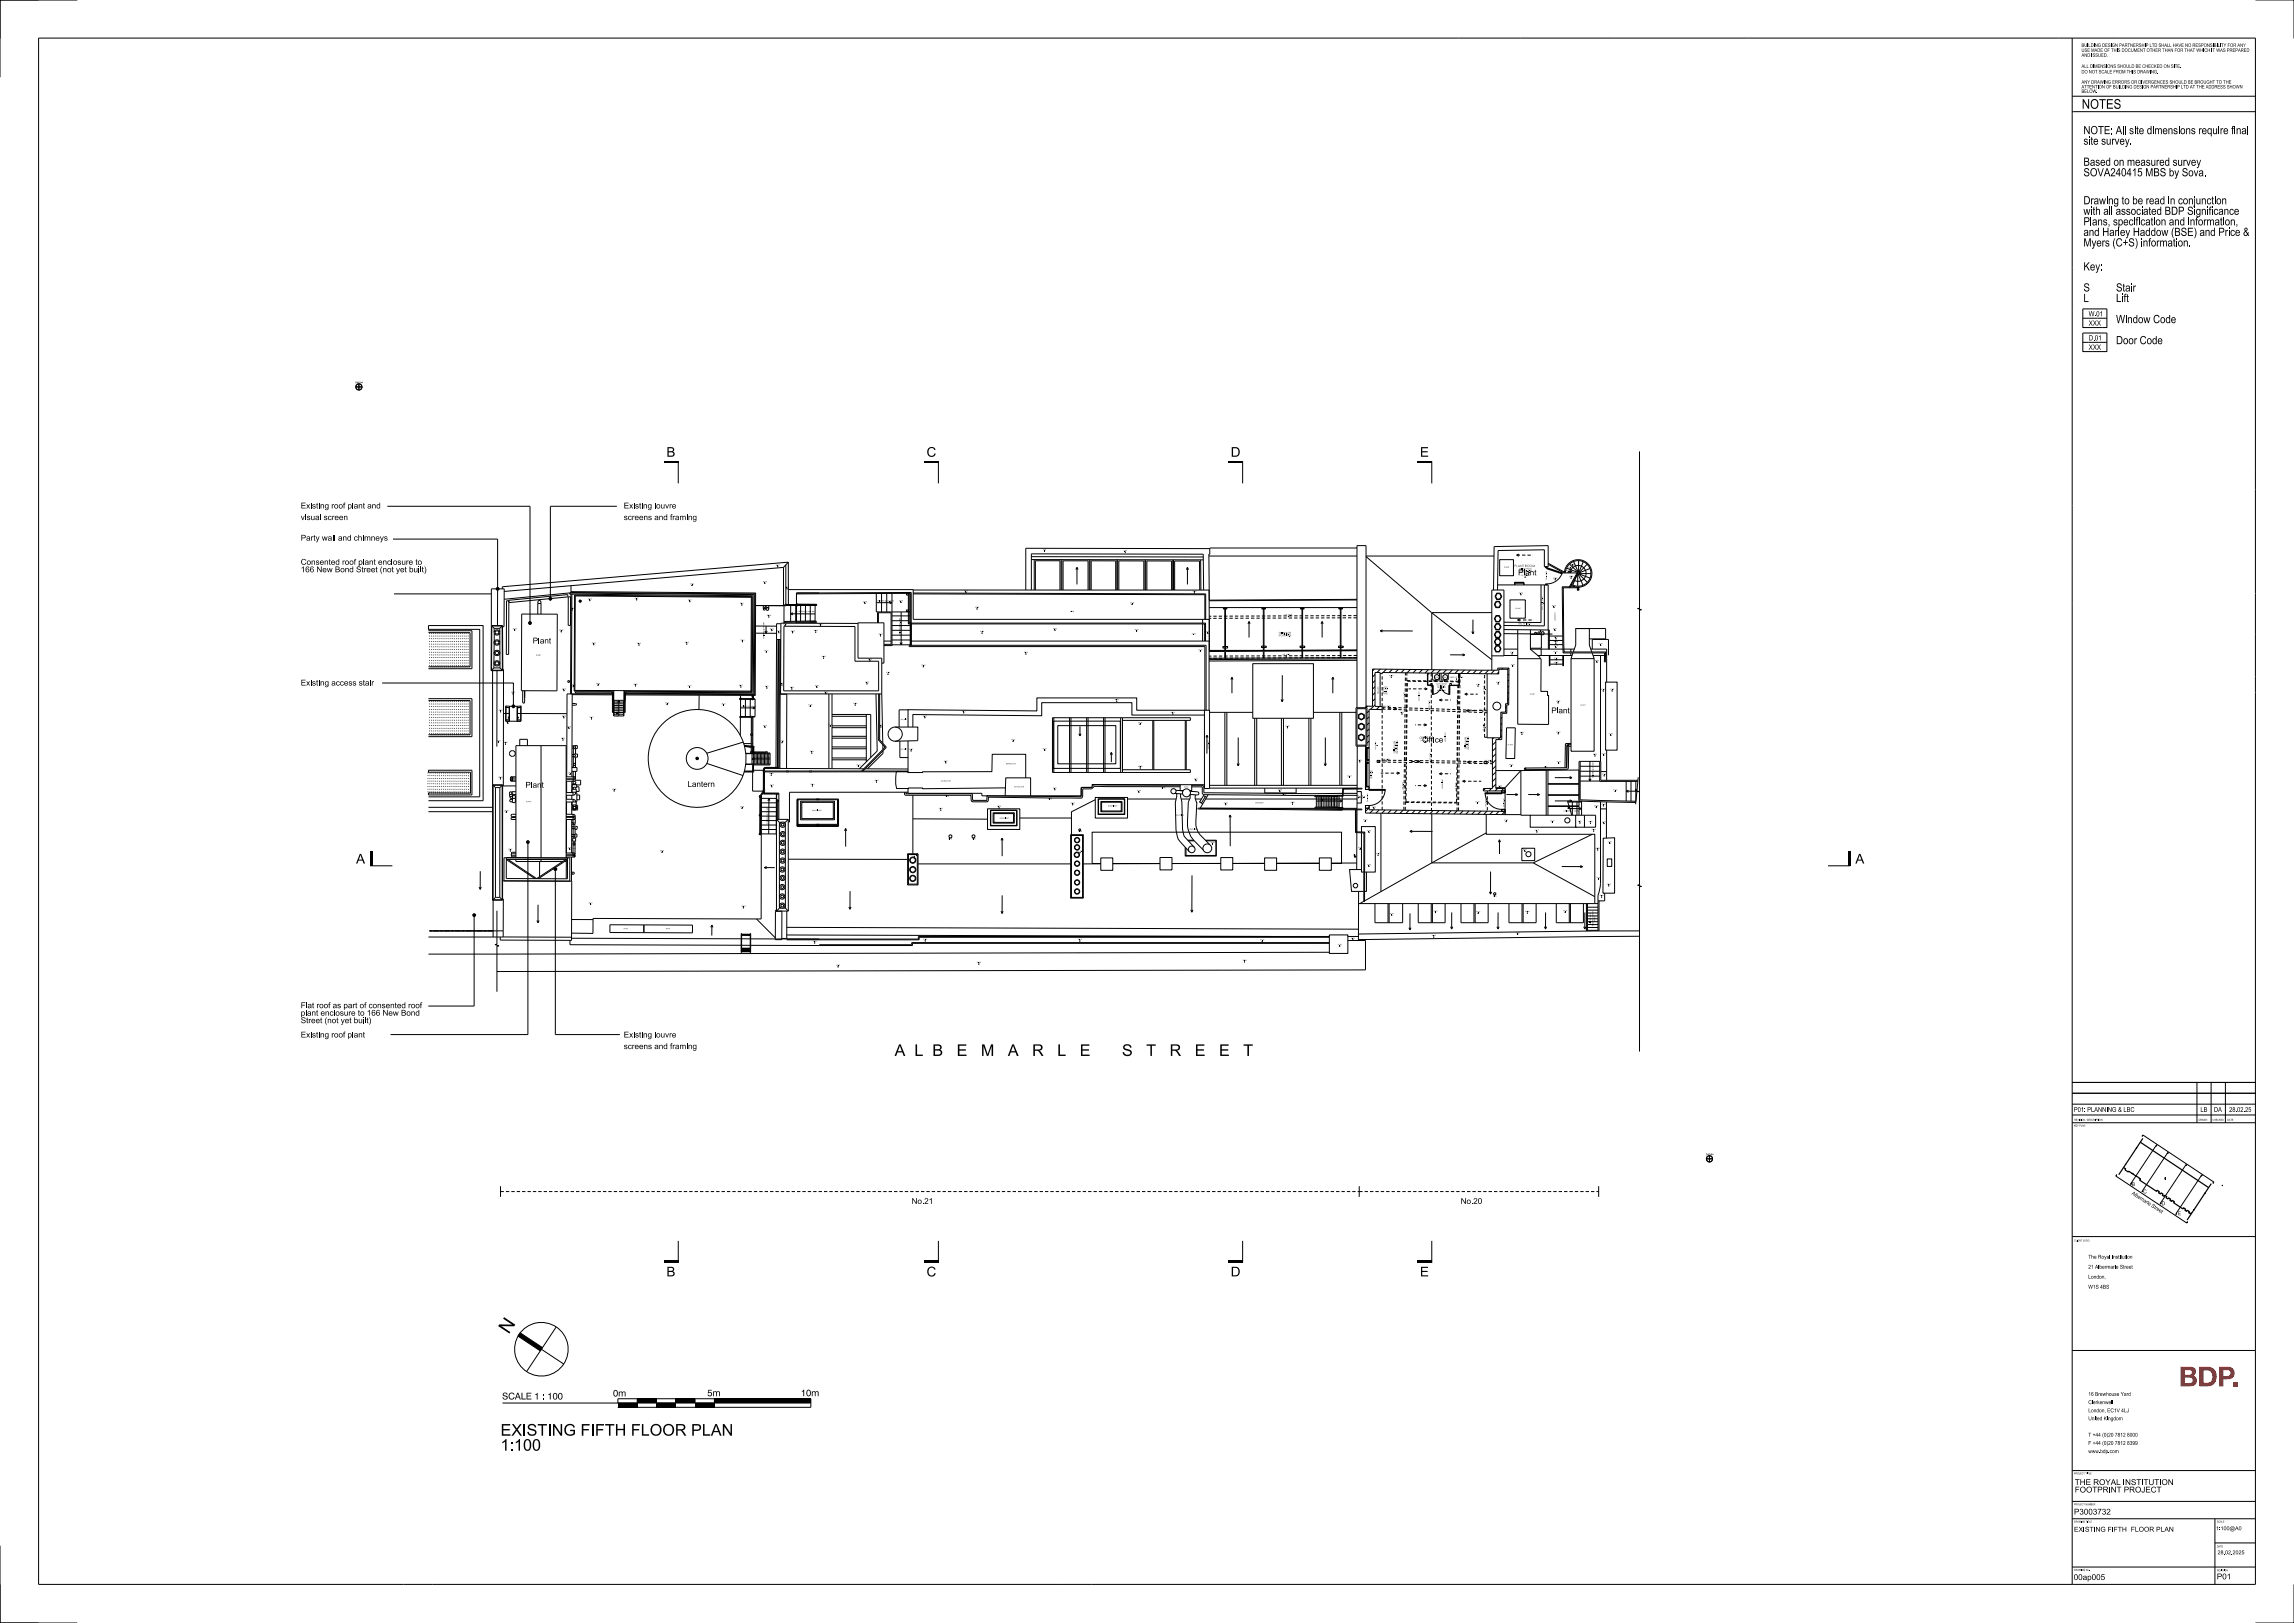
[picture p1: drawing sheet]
<svg xmlns="http://www.w3.org/2000/svg" width="1189mm" height="841mm" viewBox="0 0 1189 841" stroke-linecap="round" stroke-linejoin="round" font-family="sans-serif">
<defs><g id="words">
<text font-size="7" x="264" y="692" transform="rotate(-56 264 692)">N</text>
<g font-size="6">
<text x="464" y="547">A</text>
<text x="475" y="547">L</text>
<text x="485" y="547">B</text>
<text x="497" y="547">E</text>
<text x="510" y="547">M</text>
<text x="550" y="547">L</text>
<text x="595" y="547">T</text>
<text x="608" y="547">R</text>
<text x="620" y="547">E</text>
<text x="633" y="547">E</text>
<text x="645" y="547">T</text>
<text x="259" y="744">EXISTING FIFTH FLOOR PLAN</text>
<text x="259" y="752">1:100</text>
</g>
<g font-size="5">
<text x="1079" y="56">NOTES</text>
<text x="345" y="237">B</text>
<text x="480" y="237">C</text>
<text x="638" y="237">D</text>
<text x="736" y="237">E</text>
<text x="185" y="447">A</text>
<text x="962" y="447">A</text>
<text x="345" y="661">B</text>
<text x="480" y="661">C</text>
<text x="638" y="661">D</text>
<text x="736" y="661">E</text>
</g>
<g font-size="4.2">
<text x="1080" y="70">NOTE: All site dimensions require final</text>
<text x="1080" y="75">site survey.</text>
<text x="1080" y="86">Based on measured survey</text>
<text x="1080" y="91">SOVA240415 MBS by Sova.</text>
<text x="1080" y="106">Drawing to be read in conjunction</text>
<text x="1080" y="111">with all associated BDP Significance</text>
<text x="1080" y="117">Plans, specification and information,</text>
<text x="1080" y="122">and Harley Haddow (BSE) and Price &amp;</text>
<text x="1080" y="128">Myers (C+S) information.</text>
<text x="1080" y="140">Key:</text>
<text x="1080" y="151">S</text>
<text x="1097" y="151">Stair</text>
<text x="1080" y="157">L</text>
<text x="1097" y="157">Lift</text>
<text x="1097" y="167">Window Code</text>
<text x="1097" y="178">Door Code</text>
</g>
<g font-size="3.5">
<text x="260" y="725">SCALE 1 : 100</text>
<text x="318" y="724">0m</text>
<text x="367" y="723">5m</text>
<text x="415" y="723">10m</text>
</g>
<g font-size="3">
<text x="156" y="263">Existing roof plant and</text>
<text x="323" y="263">Existing louvre</text>
<text x="156" y="269">visual screen</text>
<text x="323" y="269">screens and framing</text>
<text x="156" y="280">Party wall and chimneys</text>
<text x="156" y="293">Consented roof plant enclosure to</text>
<text x="156" y="297">166 New Bond Street (not yet built)</text>
<text x="787" y="298">Plant</text>
<text x="276" y="333">Plant</text>
<text x="156" y="355">Existing access stair</text>
<text x="804" y="370">Plant</text>
<text x="737" y="385">Office</text>
<text x="356" y="408">Lantern</text>
<text x="272" y="408">Plant</text>
<text x="156" y="526">plant enclosure to 166 New Bond</text>
<text x="156" y="522">Flat roof as part of consented roof</text>
<text x="156" y="530">Street (not yet built)</text>
<text x="156" y="538">Existing roof plant</text>
<text x="323" y="538">Existing louvre</text>
<text x="323" y="544">screens and framing</text>
<text x="472" y="624">No.21</text>
<text x="757" y="624">No.20</text>
<text x="1075" y="770">THE ROYAL INSTITUTION</text>
<text x="1075" y="773">FOOTPRINT PROJECT</text>
<text x="1075" y="785">P3003732</text>
<text x="1075" y="819">00ap005</text>
<text x="1149" y="818">P01</text>
</g>
<g font-size="2.7">
<text x="1083" y="164">W.01</text>
<text x="1083" y="169">XXX</text>
<text x="1083" y="176">D.01</text>
<text x="1083" y="181">XXX</text>
</g>
<g font-size="2.5">
<text x="1075" y="576">P01: PLANNING &amp; LBC</text>
<text x="1140" y="576">LB</text>
<text x="1147" y="576">DA</text>
<text x="1155" y="576">28.02.25</text>
<text x="1075" y="794">EXISTING FIFTH</text>
<text x="1104" y="794">FLOOR PLAN</text>
</g>
<g font-size="2">
<text x="1105" y="615">B</text>
<text x="1105" y="619" transform="rotate(33 1105 619)">Alb e m a rle S tre e t</text>
<text x="1111" y="618">C</text>
<text x="1120" y="625">D</text>
<text x="1129" y="630">E</text>
<text x="1082" y="652">The Royal Institution</text>
<text x="1082" y="657">21 Albermarle Street</text>
<text x="1082" y="663">London,</text>
<text x="1082" y="668">W1S 4BS</text>
<text x="1082" y="723">16 Brewhouse Yard</text>
<text x="1082" y="728">Clerkenwell</text>
<text x="1082" y="732">London, EC1V 4LJ</text>
<text x="1082" y="736">United Kingdom</text>
<text x="1082" y="744">T +44 (0)20 7812 8000</text>
<text x="1082" y="749">F +44 (0)20 7812 8399</text>
<text x="1082" y="753">www.bdp.com</text>
<text x="1149" y="793">1:100@A0</text>
<text x="1149" y="805">28.02.2025</text>
</g>
<g font-size="1.8">
<text x="1079" y="27">USE MADE OF THIS DOCUMENT OTHER THAN FOR THAT WHICH IT WAS PREPARED</text>
<text x="1079" y="24">BUILDING DESIGN PARTNERSHIP LTD SHALL HAVE NO RESPONSIBILITY FOR ANY</text>
<text x="1079" y="29">AND ISSUED.</text>
<text x="1079" y="35">ALL DIMENSIONS SHOULD BE CHECKED ON SITE.</text>
<text x="1079" y="38">DO NOT SCALE FROM THIS DRAWING.</text>
<text x="1079" y="43">ANY DRAWING ERRORS OR DIVERGENCES SHOULD BE BROUGHT TO THE</text>
<text x="1079" y="46">ATTENTION OF BUILDING DESIGN PARTNERSHIP LTD AT THE ADDRESS SHOWN</text>
<text x="1079" y="48">BELOW.</text>
</g>
<g font-size="1.2">
<text x="785" y="294">PLANT ROOM</text>
<text x="736" y="383">OFFICE</text>
</g>
<g font-size="1">
<text x="1075" y="581">REVISION / DESCRIPTION</text>
<text x="1140" y="581">DRAWN</text>
<text x="1147" y="581">CHECKED</text>
<text x="1154" y="581">DATE</text>
<text x="1075" y="584">KEY PLAN</text>
<text x="1075" y="643">CLIENT LOGO</text>
<text x="1075" y="764">PROJECT TITLE</text>
<text x="1075" y="780">PROJECT NUMBER</text>
<text x="1075" y="789">DRAWING TITLE</text>
<text x="1149" y="789">SCALE</text>
<text x="1149" y="802">DATE</text>
<text x="1075" y="814">DRAWING No.</text>
<text x="1149" y="814">REVISION</text>
</g>
<g font-size=".8">
<text x="184" y="199">DATUM</text>
<text x="884" y="599">DATUM</text>
</g>
<g font-size=".6">
<text x="541" y="285">0.00</text>
<text x="582" y="286">0.00</text>
<text x="402" y="293">36.47</text>
<text x="814" y="293">39.98</text>
<text x="780" y="294">PLANT</text>
<text x="787" y="297">CHL MAX =43.74</text>
<text x="787" y="296">CHL MIN = 43.69</text>
<text x="787" y="295">CEILING HATCH</text>
<text x="788" y="298">FFL 40.48M</text>
<text x="805" y="300">40.59</text>
<text x="812" y="296">40.38</text>
<text x="813" y="294">40.17</text>
<text x="813" y="299">40.60</text>
<text x="358" y="303">38.34</text>
<text x="395" y="302">38.38</text>
<text x="407" y="304">36.46</text>
<text x="802" y="300" transform="rotate(-90 802 300)">DH = 42.4</text>
<text x="329" y="310">38.41</text>
<text x="454" y="312">4 RISERS @ 182.5 MM</text>
<text x="466" y="312">36.09</text>
<text x="500" y="306">30.53</text>
<text x="618" y="307">30.53</text>
<text x="787" y="308">41.59</text>
<text x="800" y="310" transform="rotate(-90 800 310)">2</text>
<text x="296" y="315">38.55</text>
<text x="383" y="313">38.41</text>
<text x="413" y="317">6 RISERS @ 166.7 MM</text>
<text x="447" y="312">35.36</text>
<text x="505" y="315">30.36</text>
<text x="555" y="317">30.38</text>
<text x="586" y="313">30.38</text>
<text x="786" y="316">PLANT</text>
<text x="800" y="316" transform="rotate(-90 800 316)">W ALLHT = 42.5</text>
<text x="804" y="314">40.59</text>
<text x="397" y="319">36.36</text>
<text x="406" y="324">40.06</text>
<text x="424" y="324">40.06</text>
<text x="467" y="322" transform="rotate(-90 467 322)">5MM</text>
<text x="666" y="319">U/S</text>
<text x="668" y="319">29.68</text>
<text x="787" y="324">WALL HT = 42.21</text>
<text x="806" y="322" transform="rotate(-90 806 322)">GANGW AY</text>
<text x="266" y="326">38.52</text>
<text x="290" y="327">38.49</text>
<text x="396" y="329" transform="rotate(-90 396 329)">SERS @</text>
<text x="396" y="326" transform="rotate(-90 396 326)">180MM</text>
<text x="399" y="326">36.52</text>
<text x="403" y="327">37.58</text>
<text x="410" y="327">39.98</text>
<text x="422" y="327">39.98</text>
<text x="455" y="329">38.10</text>
<text x="508" y="327">34.32</text>
<text x="546" y="326">34.32</text>
<text x="588" y="327">34.32</text>
<text x="618" y="329">34.33</text>
<text x="625" y="328">34.43</text>
<text x="663" y="330">CHL MAX =30.35</text>
<text x="663" y="328">CEILING SLOPE</text>
<text x="663" y="329">CHL MIN =30.20</text>
<text x="798" y="327">PIPES</text>
<text x="805" y="326">40.57</text>
<text x="307" y="333">38.43</text>
<text x="330" y="334">38.43</text>
<text x="355" y="333">38.43</text>
<text x="384" y="332">38.44</text>
<text x="396" y="331" transform="rotate(-90 396 331)">10RI</text>
<text x="805" y="333">40.96</text>
<text x="805" y="335">41.16</text>
<text x="805" y="330">40.77</text>
<text x="829" y="334">41.41</text>
<text x="396" y="337">36.72</text>
<text x="426" y="340">39.96</text>
<text x="450" y="342">40.05</text>
<text x="531" y="338">37.35</text>
<text x="621" y="337">37.35</text>
<text x="665" y="339">U/S</text>
<text x="667" y="339">29.97</text>
<text x="783" y="338">41.11</text>
<text x="805" y="338">41.39</text>
<text x="806" y="341">41.17</text>
<text x="478" y="345">37.34</text>
<text x="783" y="345">40.81</text>
<text x="806" y="344">40.97</text>
<text x="827" y="343">40.83</text>
<text x="448" y="354">39.95</text>
<text x="459" y="349">37.35</text>
<text x="720" y="350">41.23</text>
<text x="743" y="353">BOILER</text>
<text x="744" y="351">GAS</text>
<text x="747" y="353">BOILER</text>
<text x="748" y="351">GAS</text>
<text x="751" y="351">CUP'D HT = 44.83</text>
<text x="775" y="354">44.61</text>
<text x="265" y="359">38.53</text>
<text x="291" y="357">38.48</text>
<text x="296" y="355">38.55</text>
<text x="309" y="354">38.46</text>
<text x="328" y="355">38.46</text>
<text x="356" y="356">38.47</text>
<text x="383" y="355">38.47</text>
<text x="396" y="356">36.71</text>
<text x="404" y="354">40.07</text>
<text x="409" y="356">39.95</text>
<text x="422" y="356">39.95</text>
<text x="427" y="359">39.94</text>
<text x="715" y="360" transform="rotate(-90 715 360)">SHELVES</text>
<text x="717" y="359" transform="rotate(-90 717 359)">RECESS</text>
<text x="718" y="360" transform="rotate(-90 718 360)">SH = 41.0</text>
<text x="718" y="357" transform="rotate(-90 718 357)">4</text>
<text x="719" y="360" transform="rotate(-90 719 360)">HH = 43.7</text>
<text x="719" y="357" transform="rotate(-90 719 357)">4</text>
<text x="728" y="360" transform="rotate(-90 728 360)">7</text>
<text x="744" y="355">CUP'D ABOVE</text>
<text x="745" y="358">DH = 43.46</text>
<text x="745" y="356">SH = 43.56</text>
<text x="745" y="356">HH = 44.62</text>
<text x="765" y="355">41.26</text>
<text x="769" y="357" transform="rotate(-90 769 357)">44.6</text>
<text x="769" y="356" transform="rotate(-90 769 356)">0</text>
<text x="793" y="360">PLANT</text>
<text x="830" y="357">41.39</text>
<text x="835" y="357">41.68</text>
<text x="320" y="364" transform="rotate(-90 320 364)">M</text>
<text x="320" y="364" transform="rotate(-90 320 364)">M</text>
<text x="345" y="365">36.12</text>
<text x="374" y="365">36.12</text>
<text x="419" y="366">37.26</text>
<text x="442" y="365">34.24</text>
<text x="578" y="363">40.15</text>
<text x="728" y="361" transform="rotate(-90 728 361)">44.7</text>
<text x="736" y="363" transform="rotate(-90 736 363)">ROOFLI</text>
<text x="736" y="360" transform="rotate(-90 736 360)">GHT</text>
<text x="741" y="365" transform="rotate(-90 741 365)">45.1</text>
<text x="741" y="364" transform="rotate(-90 741 364)">4</text>
<text x="756" y="365" transform="rotate(-90 756 365)">S</text>
<text x="756" y="364" transform="rotate(-90 756 364)">44.9</text>
<text x="756" y="363" transform="rotate(-90 756 363)">7</text>
<text x="807" y="364">40.79</text>
<text x="258" y="368">39.43</text>
<text x="291" y="371">38.92</text>
<text x="306" y="372">36.11</text>
<text x="320" y="372" transform="rotate(-90 320 372)">10R</text>
<text x="320" y="370" transform="rotate(-90 320 370)">S</text>
<text x="320" y="369" transform="rotate(-90 320 369)">ERS</text>
<text x="320" y="366" transform="rotate(-90 320 366)">234</text>
<text x="384" y="366">4 RISERS @ 145 MM</text>
<text x="478" y="371">40.03</text>
<text x="498" y="369">40.17</text>
<text x="607" y="369">40.14</text>
<text x="717" y="366">U/S</text>
<text x="719" y="366">43.87</text>
<text x="726" y="369">41.23</text>
<text x="741" y="367" transform="rotate(-90 741 367)">U/</text>
<text x="741" y="366" transform="rotate(-90 741 366)">S</text>
<text x="756" y="366" transform="rotate(-90 756 366)">U/</text>
<text x="767" y="368">U/S</text>
<text x="769" y="368">43.87</text>
<text x="262" y="374">38.97</text>
<text x="294" y="377">39.05</text>
<text x="395" y="376">36.70</text>
<text x="429" y="376">37.15</text>
<text x="456" y="376">37.67</text>
<text x="467" y="373">AC UNIT</text>
<text x="590" y="375">40.04</text>
<text x="666" y="377">40.45</text>
<text x="769" y="377" transform="rotate(-90 769 377)">44.6</text>
<text x="769" y="376" transform="rotate(-90 769 376)">0</text>
<text x="291" y="383">38.92</text>
<text x="524" y="384">40.03</text>
<text x="749" y="381" transform="rotate(-90 749 381)">GHT</text>
<text x="761" y="383" transform="rotate(-90 761 383)">1</text>
<text x="761" y="383" transform="rotate(-90 761 383)">4</text>
<text x="788" y="380">40.82</text>
<text x="807" y="380">40.80</text>
<text x="834" y="381">41.69</text>
<text x="257" y="384">39.43</text>
<text x="261" y="385">38.98</text>
<text x="404" y="384">37.88</text>
<text x="420" y="390">37.26</text>
<text x="467" y="389">AC UNIT</text>
<text x="471" y="389">40.17</text>
<text x="540" y="388">40.01</text>
<text x="626" y="388" transform="rotate(-90 626 388)">SLOPE-</text>
<text x="626" y="385" transform="rotate(-90 626 385)">UP</text>
<text x="713" y="388" transform="rotate(-90 713 388)">U/</text>
<text x="713" y="387" transform="rotate(-90 713 387)">S</text>
<text x="713" y="386" transform="rotate(-90 713 386)">43.2</text>
<text x="713" y="385" transform="rotate(-90 713 385)">8</text>
<text x="723" y="389" transform="rotate(-90 723 389)">LNG SLOPE</text>
<text x="724" y="388" transform="rotate(-90 724 388)">N = 44.7</text>
<text x="724" y="385" transform="rotate(-90 724 385)">1</text>
<text x="725" y="385" transform="rotate(-90 725 385)">4</text>
<text x="749" y="384" transform="rotate(-90 749 384)">ROOFLI</text>
<text x="760" y="388" transform="rotate(-90 760 388)">CEII</text>
<text x="760" y="387" transform="rotate(-90 760 387)">LNG SLOPE</text>
<text x="761" y="388" transform="rotate(-90 761 388)">CHLMI</text>
<text x="761" y="385" transform="rotate(-90 761 385)">N = 44.7</text>
<text x="761" y="388" transform="rotate(-90 761 388)">CHLMAX = 45.0</text>
<text x="781" y="386">PLANT</text>
<text x="391" y="393">14 RISERS @ 234 MM</text>
<text x="489" y="395">40.01</text>
<text x="704" y="394">41.44</text>
<text x="716" y="394">U/S</text>
<text x="718" y="394">43.87</text>
<text x="723" y="390" transform="rotate(-90 723 390)">CEII</text>
<text x="724" y="390" transform="rotate(-90 724 390)">CHLMI</text>
<text x="725" y="391" transform="rotate(-90 725 391)">CHLMAX = 45.0</text>
<text x="742" y="394" transform="rotate(-90 742 394)">U/</text>
<text x="742" y="393" transform="rotate(-90 742 393)">S</text>
<text x="742" y="392" transform="rotate(-90 742 392)">45.1</text>
<text x="742" y="391" transform="rotate(-90 742 391)">4</text>
<text x="771" y="394">43.87</text>
<text x="807" y="395">40.84</text>
<text x="826" y="391">40.84</text>
<text x="830" y="391">41.40</text>
<text x="399" y="401">38.15</text>
<text x="444" y="397">35.34</text>
<text x="521" y="396">EXTRACTOR</text>
<text x="590" y="397">40.02</text>
<text x="711" y="400" transform="rotate(-90 711 400)">0</text>
<text x="711" y="400" transform="rotate(-90 711 400)">6</text>
<text x="782" y="397">40.83</text>
<text x="800" y="398">PIPE</text>
<text x="826" y="402" transform="rotate(-90 826 402)">SERS @</text>
<text x="826" y="398" transform="rotate(-90 826 398)">204MM</text>
<text x="830" y="401">41.62</text>
<text x="258" y="403">39.43</text>
<text x="399" y="407">38.15</text>
<text x="420" y="407">38.14</text>
<text x="453" y="405">38.15</text>
<text x="488" y="405">EXTRACTOR</text>
<text x="619" y="404">40.01</text>
<text x="698" y="402">40.23</text>
<text x="711" y="403" transform="rotate(-90 711 403)">SH = 42.3</text>
<text x="711" y="403" transform="rotate(-90 711 403)">HH = 43.6</text>
<text x="727" y="407" transform="rotate(-90 727 407)">44.7</text>
<text x="727" y="406" transform="rotate(-90 727 406)">7</text>
<text x="748" y="405" transform="rotate(-90 748 405)">GHT</text>
<text x="755" y="408" transform="rotate(-90 755 408)">44.9</text>
<text x="755" y="407" transform="rotate(-90 755 407)">7</text>
<text x="776" y="408">43.65</text>
<text x="826" y="403" transform="rotate(-90 826 403)">5RI</text>
<text x="317" y="409">36.08</text>
<text x="490" y="413">PIPE</text>
<text x="526" y="408">EXTRACTOR</text>
<text x="546" y="409">40.01</text>
<text x="589" y="410">37.09</text>
<text x="602" y="408">PIPE</text>
<text x="614" y="408">ELEC</text>
<text x="662" y="410">39.09</text>
<text x="665" y="412">PIPE</text>
<text x="704" y="413" transform="rotate(-90 704 413)">4</text>
<text x="707" y="413" transform="rotate(-90 707 413)">4</text>
<text x="748" y="409" transform="rotate(-90 748 409)">ROOFLI</text>
<text x="755" y="410" transform="rotate(-90 755 410)">U/</text>
<text x="755" y="409" transform="rotate(-90 755 409)">S</text>
<text x="836" y="410">41.83</text>
<text x="273" y="416">PLANT</text>
<text x="384" y="418">36.06</text>
<text x="487" y="419">37.37</text>
<text x="517" y="418">37.33</text>
<text x="555" y="416">37.30</text>
<text x="634" y="416">37.72</text>
<text x="651" y="416">GANGWAY</text>
<text x="669" y="416">37.70</text>
<text x="684" y="415">14 RISERS @ 240 MM</text>
<text x="704" y="414" transform="rotate(-90 704 414)">41.0</text>
<text x="707" y="414" transform="rotate(-90 707 414)">41.4</text>
<text x="709" y="416" transform="rotate(-90 709 416)">DH = 43.3</text>
<text x="711" y="418">41.22</text>
<text x="765" y="416">41.25</text>
<text x="770" y="418" transform="rotate(-90 770 418)">U/</text>
<text x="770" y="417" transform="rotate(-90 770 417)">S</text>
<text x="770" y="416" transform="rotate(-90 770 416)">43.4</text>
<text x="770" y="415" transform="rotate(-90 770 415)">4</text>
<text x="780" y="418" transform="rotate(-90 780 418)">DH = 43.5</text>
<text x="780" y="415" transform="rotate(-90 780 415)">3</text>
<text x="830" y="417">41.46</text>
<text x="261" y="420">38.98</text>
<text x="398" y="425" transform="rotate(-90 398 425)">SERS</text>
<text x="398" y="422" transform="rotate(-90 398 422)">170MM</text>
<text x="421" y="420">ROOFLIGHT</text>
<text x="518" y="424">ROOFLIGHT</text>
<text x="609" y="423">VENT PIPE</text>
<text x="707" y="425">41.19</text>
<text x="780" y="425">41.23</text>
<text x="804" y="426">43.37</text>
<text x="810" y="421">5 RISERS @ 196MM</text>
<text x="818" y="426">42.01</text>
<text x="823" y="426">41.52</text>
<text x="398" y="427" transform="rotate(-90 398 427)">10RI</text>
<text x="559" y="431">PIPE</text>
<text x="616" y="430">VENT PIPE</text>
<text x="708" y="431">41.80</text>
<text x="796" y="431">41.17</text>
<text x="825" y="430">41.04</text>
<text x="830" y="426">41.37</text>
<text x="492" y="435">PIPE</text>
<text x="504" y="435">PIPE</text>
<text x="833" y="436">41.67</text>
<text x="263" y="440">38.97</text>
<text x="294" y="440">39.06</text>
<text x="342" y="441">36.05</text>
<text x="472" y="443">CHL 39.31</text>
<text x="558" y="441">CHL 39.49</text>
<text x="704" y="440">41.42</text>
<text x="789" y="441">43.07</text>
<text x="827" y="440">40.99</text>
<text x="708" y="448">41.80</text>
<text x="827" y="455">40.93</text>
<text x="833" y="458">41.63</text>
<text x="829" y="464">41.40</text>
<text x="305" y="468">36.11</text>
<text x="384" y="470">36.04</text>
<text x="743" y="472">40.41</text>
<text x="765" y="473">40.43</text>
<text x="791" y="473">40.44</text>
<text x="810" y="472">40.44</text>
<text x="825" y="476" transform="rotate(-90 825 476)">D DATA</text>
<text x="827" y="478" transform="rotate(-90 827 478)">LAYOUT</text>
<text x="323" y="481">DUCT</text>
<text x="345" y="481">DUCT</text>
<text x="742" y="485">38.48</text>
<text x="786" y="484">38.49</text>
<text x="826" y="480" transform="rotate(-90 826 480)">ASSUMED LADDER</text>
<text x="421" y="488">37.09</text>
<text x="559" y="487">37.15</text>
<text x="653" y="487">37.23</text>
<text x="700" y="486">37.24</text>
<text x="644" y="498">35.88</text>
<text x="433" y="500">35.87</text>
<text x="506" y="499">35.89</text>
</g>
<text font-size=".3" x="1122" y="610" transform="rotate(90 1122 610)">RIGB</text>
</g></defs>
<g fill="none" stroke="#000" stroke-width=".52">
<path d="M20 0h-20v20M1169 0h20v20M20 20h1149v801h-1149zM1074 20v801M1074 58h95M1074 50h95M1074 578h95M1139 578v4M1146 578v4M1153 578v4M1074 582h95M1074 641h95"/>
<path d="M1074 700h95M1074 778h95M1074 762h95M1074 787h95M1148 787v34M1148 800h21M1074 812h95M0 821v20h20M1189 821v20h-20"/>
</g>
<g fill="#fd0000">
<path d="M1130 708v10h5a2.9 2.9 0 0 0 4-2 2.9 2.9 0 0 0-2-3 2.5 2.5 0 0 0 1-3 2.5 2.5 0 0 0-3-2zM1132 710h3a1.2 1.2 0 0 1 1 1 1.2 1.2 0 0 1-1 1h-3zM1132 714h3a1.4 1.4 0 0 1 1 1 1.4 1.4 0 0 1-1 2h-3z" fill-rule="evenodd"/>
<path d="M1140 708v10a10 10 0 0 0 7 0 5 5 0 0 0 2-6 5 5 0 0 0-5-4zM1142 710a4 4 0 0 1 4 2 4 4 0 0 1 0 4l-4 1z" fill-rule="evenodd"/>
<path d="M1150 708v10h2v-3h3a3 3 0 0 0 3-4 3 3 0 0 0-3-3zM1152 710h2a1.6 1.6 0 0 1 2 1 1.6 1.6 0 0 1-2 2h-2z" fill-rule="evenodd"/>
<path d="M1157 716h3v2h-3z" fill-rule="evenodd"/>
</g>
<g fill="none" stroke="#000" stroke-width=".52">
<path d="M40 0h-40v40M1080 173h12v9h-12zM1080 177h12M1080 165h12M1080 160h12v10h-12zM186 199v3M184 200h4M352 239v11M486 239v11M644 239v11M742 239v11M850 234v81h-1l2 1h-1v142l-1 1h2l-1 1v85"/>
<path d="M201 262h74v62M204 279h54v45M320 262h-35v49M403 294h.1M403 293v1M406 294v20M406 294l-145 12M407 293v21h-16M409 291l-149 13v1M409 291l-3 3M409 291v22M535 288l89 1"/>
<path d="M535 290h89M536 290v16M541 286h1M541 285v1M550 290v16M558 294v9M558 294l1 1M558 294v1M565 290v16M579 290v16M583 286h1M583 286h.1"/>
<path d="M593 290v16M594 290v16M608 290v16M615 294v9M615 294l1 1M615 294v1M622 290v16M627 288h76M627 284h-95v22M703 284h-76v3v24h76M708 288h66M708 288l34 29h31"/>
<path d="M777 290h7v8h-7zM791 299h.1M801 294h1h-1zM802 294l8 3-8-2zM802 292l9 5a7 7 0 0 1 8-7 7 7 0 0 1 6 10 7 7 0 0 1-11 3M802 292l9 4M810 297a8 8 0 0 1-8 6M811 297h7M811 297a7 7 0 0 1 8-6 7 7 0 0 1 5 9 7 7 0 0 1-9 3M812 294l6 3M813 297h.1M813 296v1"/>
<path d="M813 296l1 1M813 292l5 4M814 295h.1M814 297a4 4 0 0 1 5-4 4 4 0 0 1 3 5 4 4 0 0 1-6 3M814 300h1M814 299v1M815 296l-1 1M815 293h.1M816 291l2 5M817 297l-4 8M818 291v5M818 297h7"/>
<path d="M821 291l-3 6M823 292l-5 5M824 295l-5 2M824 300l-6-3 5 5M204 308h51M263 311h1v28h-2zM264 311l30-3v1l-30 3zM270 318h19v40h-19zM279 313h1M280 313v-1a.8 .8 0 0 0 0-1 .8 .8 0 0 0-1 1v6M280 313v5M295 309h1v15h-2z"/>
<path d="M295 308h.1M295 307h.1M295 308l95 1v50h-66M295 307v1M295 307l96 1-1 52-66-1M296 308v52M296 303v4l-35 4M296 316h1M296 307l95 1M296 307h.1M296 307h96M297 316h.1"/>
<path d="M298 308v50M298 308v1M298 308l92 1M298 309l91 1M298 309v49M305 311h1M306 311h.1M330 311h.1M357 312h1M358 312h.1M358 303h1M359 303v1"/>
<path d="M384 313h1M384 313v1M389 310v48M390 309l-1 1M390 309v49M391 308v52M392 307l-1 53M392 307l-1 1M396 314v1M396 315h.1M396 316h1M396 316v-1l1 1"/>
<path d="M396 302h1M396 315v1M396 315l1 1M396 302v1M397 315h.1M397 314v1M397 315h-1M397 316h.1M397 314v1h1M398 320h1M398 315h.1M398 314v1"/>
<path d="M398 319v1M406 314h1M406 314v9M407 313h6M407 313l1 1h-1M407 313v1M408 314h5M408 305h.1M409 306h64v15h154v11M410 318h12M410 318l1 1M410 314v8"/>
<path d="M411 318h-1M412 314v8M413 308l59-1v27M413 307h59v27M413 313h1l-1 1M413 314h.1M413 313h10M413 314v9M414 313h-1M414 313h9M414 313h.1M415 314v8"/>
<path d="M417 314v8M420 314v8M422 314v8M423 313h-10M423 313v1h-16M425 307h-12v16M448 313h1M448 312v1M454 308v9h18M454 312h8M455 317v1v5M455 318h.1"/>
<path d="M455 318h7v16h-4M455 318v5M457 308v9M460 308v9M461 312h1M462 307v28h-4M462 312l-1 1M462 319h10M467 312h.1M467 317v17M470 308h1v15h154v9M470 316h1v1h-1z"/>
<path d="M470 308h1h-1zM471 308v15h153v9M473 308h151v13M473 306h154M473 307l152 1v13M500 307h1M501 307h.1M506 316h1M506 315v1M537 306v-15h12v15M551 306v-15h13v15M578 306v-15h-12v15"/>
<path d="M587 313h.1M593 306v-15h-13v15M607 306v-15h-13v15M619 307h.1M622 306v-15h-13v15M624 306v-19h-89v19M627 306v31M627 315h76M634 315h2v1h-2zM635 316v21h-8M635 316v21h20v-21M654 315h2v1h-2z"/>
<path d="M655 316v21h20v-21M668 319h.1M668 319v1M674 315h2v1h-2zM675 316v21h20v-21M694 315h2v1h-2zM695 316v21h8M703 311h-76M774 306v-23h28v11h-2v-9h-24v21M775 319h2l1 2-1 1h-2v-1zM775 312h2l1 1-1 2h-2v-2zM776 319h1l1 2-1 1h-1l-1-1z"/>
<path d="M776 312h1l1 1-1 2h-1l-1-2zM776 307h1l1 2-1 2h-1l-1-2zM776 308h1l1 1-1 1h-1l-1-1zM776 303h26v23M783 311h8v9h-8zM785 302v1M785 302h5h-5zM788 308h1M788 308h.1M790 302v1M799 303v20l-19-1M800 313h.1"/>
<path d="M800 312v1M800 303v21h-20M801 303h1h-1zM805 315h1M805 315h.1M806 300h.1M806 300v1M815 303l3-6-4 8M816 304h-6v34h22v5M817 306h1zM817 305h1zM818 305v1"/>
<path d="M818 304l-8 1 1 33h21v5M820 303l-2-6v7M222 328h22v18h-22M222 327h23v20h-23M255 324v-19h6v20h-1M255 324h5l1 24h-3M255 324v24h3M255 324l1 2M255 324v23M256 326h3M256 326v1M256 328v18"/>
<path d="M259 326v1M259 328v5M259 333v13M260 324h-5M260 324v23M260 324l-1 2M267 327h.1M267 326v1M291 327h.1M291 327v1M308 334h.1M331 334h.1"/>
<path d="M356 334h.1M356 333v1M385 333h.1M385 332v1M392 324h11M392 328h11M396 327l1 1M397 338h.1M397 324v4M398 327l-1 1M400 327h.1M402 331h3"/>
<path d="M403 331v67M403 328h1M404 331l-1 67M404 328h.1M404 331v29M404 331v67M405 323h-2l-1 75M406 322h17h-17M406 324l37 1v18h12v15h-49zM407 324h.1M411 328h.1M413 322h.1"/>
<path d="M420 322h3h-10M420 322h.1M422 322h.1M423 328h.1M423 327v1M425 324h1M425 324h.1M445 323h-40v37h52M456 330h1M456 329v1M458 332h4M462 324h10"/>
<path d="M462 322h9M462 327h10M462 329h10M462 332h10M462 334h10M467 333v1M468 333l-1 1M472 332h155v36M509 328h.1M531 339h1M532 339h.1M547 327h.1"/>
<path d="M547 326v1M589 327h.1M622 338h.1M622 337v1M623 321v2M623 323v9M626 328h.1M627 338h8v3M627 337h76M634 335h2v1h-2zM647 322v8M647 322l1 1"/>
<path d="M647 322v1M654 335h2v1h-2zM666 340h1M667 340h.1M674 335h2v1h-2zM685 322v8M685 322l1 1M685 322v1M694 335h2v1h-2zM703 337h-8v4M715 327h17M715 327h2"/>
<path d="M717 326l-2 1M752 339h7M758 339h1M759 339l-1 1M763 327v1M763 321v7M764 327l-1 1M773 340h6v-34h-6v41M775 335h2l1 1-1 2h-2v-2zM775 331h2l1 2-1 1h-2v-1zM775 327h2l1 2-1 2h-2v-2zM775 323h2l1 2-1 1h-2v-1z"/>
<path d="M776 335h1l1 1-1 2h-1l-1-2zM776 331h1l1 2-1 1h-1l-1-1zM776 327h1l1 2-1 1h-1l-1-1zM776 323h1l1 2-1 1h-1l-1-1zM779 326h24M779 328l26 1M779 336h8M779 340h8M783 339h1M784 339h.1M787 326v49h16v-15h-1v-2h-3v-17h-12M790 324h1"/>
<path d="M790 324h.1M793 329h6v7h-6M793 336h23M793 326v10l5 4v1M797 340h18M799 336v4M803 326v10M803 340v5v-5M803 334h7M803 332h7M803 330h7M806 327h.1"/>
<path d="M806 326v1M806 339h.1M806 333h1M806 336h1M806 338v1M806 331h1M806 333h.1M806 335v1M806 331h.1M810 340v5v-5M814 336v2M814 338v2"/>
<path d="M815 338l-1 3M817 326h7v8l1 4M824 331h8v-5h-15v8l-2 4M825 336h8v17M825 338l1 3M825 336v-5h9v9M826 340h6M829 334h1M830 340v64h19M830 334v1M832 340h1M198 354h68v12"/>
<path d="M255 347h5M255 348v59M256 346h3M256 346l-1 1M258 348v39M259 346l1 1M261 347v60M266 360h.1M266 359v1M271 358v6h1v-6v4M292 358h1M292 358h.1"/>
<path d="M294 353h1v1h-1zM296 360h.1M296 360h21M297 360h20M297 356h.1M298 358h20M298 358h.1M298 359h.1M298 359h19M310 355h.1M317 359h.1M317 359v4"/>
<path d="M317 359l1 4M318 360h.1M318 358h5M318 358v13h5M323 360h1M323 358h66M323 358h67M323 358v13M324 359h.1M324 359v4M324 360h67M329 355h1"/>
<path d="M329 355v1M357 356h1M357 356h.1M384 356h.1M389 358h1M391 360h.1M397 356h1M397 356v1M405 355h1M405 355h.1M410 357h1M410 357h.1"/>
<path d="M423 356h1M423 356h.1M427 341h.1M428 359h.1M428 359v1M430 360v38M431 360v38M449 354h1M449 354v1M451 342h.1M451 342v1M454 360l1 29-10 9"/>
<path d="M455 360v23l4 4-12 13M456 360v23l3 4-12 13M457 360l1 25M457 344h1v-21h-13v18h12v19M460 349h1M460 349v1M478 345h1M479 345v1M639 351v8M639 351v1M639 351l-1 1M649 344h32v28h-32z"/>
<path d="M655 341v-4l-20 1v3M665 350v14M675 341v-4h-20v4M691 351v8M691 351v1M691 351l-1 1M695 341v-4h-20v4M703 342l-76 1M703 341l-76 1M703 341h-76M712 347l-1 1M713 350l-2 1"/>
<path d="M713 353l-2 1M713 356l-2 1M713 359l-2 1M715 349h1M715 347l-1 1M716 349v-1l61 1v-2h5l-1 18h-1v4h-2v13h-7v-33M716 349h.1M719 347l-2 1M721 351h.1M722 347l-2 2M725 347l-2 2M728 347l-2 2"/>
<path d="M731 347l-2 2M734 347l-2 2M737 347l-1 2M740 349v6h2h-2v-6h1M740 349h.1M740 347l-1 2M742 354v1zM742 355h1v5h-1zM742 349v3h2h2v-3M743 347l-1 2M747 347l-2 2M747 349v3h2h2v-3"/>
<path d="M750 347l-2 2M751 355v5zM751 354h1v1h-1zM751 360a5 5 0 0 1-4-5 5 5 0 0 1-5 5M753 347l-2 2M755 352h.1M756 347l-2 2M756 355h.1M756 349v6M756 349v6h-4M756 355h-4M759 347l-2 2"/>
<path d="M762 347l-2 2M765 347l-2 2M766 356h.1M766 355v1M768 347l-1 2M770 357h.1M770 357v1M771 347l-1 2M773 342l-31-24v29M775 347l-2 2M776 354h1M777 354v1"/>
<path d="M777 348l-1 1M779 346l-1 1M782 346l-1 1M782 356h-1M782 359h-1M782 352l-1 1M782 349v1M784 345h.1M784 345v1M803 342h7M803 344h7M806 342h1"/>
<path d="M806 344h1M807 342h.1M807 344h.1M814 341h12v48h-12zM827 343h1M828 343h.1M831 358h.1M832 353h6v36h-6zM835 358h1M836 358h.1M222 363h22v18h-22M222 362h23v20h-23"/>
<path d="M259 369h1M259 369h.1M261 370h3M262 374h.1M262 374h2M262 366h.1M262 373h2M262 367h2M262 366v8M262 366h2M263 375h.1M263 367h1"/>
<path d="M264 371h-1l1 1M264 367v6M264 367h.1M264 373v1M264 366v1M264 374h4M264 366v8M264 366h4v8M268 370h26M268 374h.1M268 367h.1M268 372h1h-1"/>
<path d="M268 367v6h2M269 367h-1M270 366v8h-2v-8h2M270 366h.1M270 374h.1M270 367h-2M270 366v8M292 372h.1M295 377h.1M295 377v1M297 365h2h-2M306 373h1"/>
<path d="M307 372v1M317 363v6l1-6M317 363h1M318 368v3M318 368h5M318 369h5M318 370h5M318 364h5M318 365h5M318 366h5M318 366l5 1M318 367h5"/>
<path d="M318 367v1M321 363v8M321 363v1M321 363l-1 1M323 366v5M323 365v-2h-5v4M323 365v1M324 363h.1M324 363v6v-6M346 365h.1M362 360v8M375 366h.1"/>
<path d="M375 365v1M383 362l1 1v8M383 362h1M384 362h-1zM384 372v9M384 360v2M384 367h7M384 371h5M384 372h5M384 362h6M384 362h5M384 371h-1l1 1"/>
<path d="M386 362v9M389 362h1M389 362v9M389 372h.1M389 372l1-1v1M389 372h1M389 372v8M390 362h1M390 372v-1v16M390 372v8M390 362h.1M390 371h1"/>
<path d="M390 366l1 1M390 363h.1M390 361v1M390 361l1 1M391 360l-1 1v-1v2M391 362h.1M391 371h.1M391 367h-1M391 362v9M396 377h1M396 377h.1M420 366h.1"/>
<path d="M430 376h1M430 376v1M431 370h20v22M431 371h18M431 376h18M431 377h18M443 365h1M443 365v1M449 370v25M456 377h1M457 376v1M464 377h12v7h-12"/>
<path d="M471 368h-5v9M479 372h1M479 372h.1M499 369h1M499 369v1M546 374h35v24h-35zM546 372v28M548 376h30v20h-30zM554 372v28M555 372v28M560 376v5M563 372v28"/>
<path d="M564 372v28M572 372v28M573 372v28M579 363h.1M579 363v1M581 372v28M582 373h35v-1h-71v28h71v-1h-35M582 372v28M591 375h.1M591 375v1M597 373v26M598 373v26"/>
<path d="M608 370h.1M614 373v26M615 373v26M624 371h-37v-7h-47v7l-67-1v7M624 368v41h3v-41h-38v-6h-52v6h-66v9M624 368v-33h-153v-1h154v34M627 369h22M635 369v38M636 369v38M650 372v35M651 372v35M664 362l1 2"/>
<path d="M664 372v35M665 362v2M665 372v35M667 377h1M667 377h.1M678 372v35M679 372v35M681 369h22M694 369v38M695 369v38M703 367h6v20h-6zM703 367h5v19h-5z"/>
<path d="M704 376l2-1 1 1v1l-1 1-2-1zM704 370h2h1v2l-1 1-2-1zM704 371l2-1 1 1v1l-1 1-2-1zM708 366h3v-19h65v-1h6v19h-1v5h-2l-1 13h-3v26h5v1M709 366l-1 1v-84h-5v84M710 368l-1 1M710 371l-1 2M710 375l-1 1M710 378l-1 1M713 365l-3 3M713 362l-2 1M715 366l-2 2"/>
<path d="M715 366v-18h-2v18h3v2h-6v40M717 367h.1M726 370h1M727 370h.1M728 361h1M729 360v1M741 367h.1M741 367v1M756 364h.1M768 368h1M769 368v1M770 377h.1"/>
<path d="M778 369h.1M778 375v1M778 378v1M778 372h.1M781 377h4v16h-4zM781 369v1M781 366l-1 1M782 365h.1M782 362l-1 1M807 364h1M808 364h.1M808 380h.1"/>
<path d="M222 399h23v13h-23v-1h22v-11h-22zM258 385h1M258 384v1M262 386h.1M262 385v1M269 386v-3h4v3M280 386v58M292 383h.1M292 383v1M296 398h3v2h-3M296 391h1M296 387h1"/>
<path d="M296 392h1M296 388h1M297 400v4M297 391v7M297 396h1M297 397l-1 1M297 391l1 1h-1M297 387l2-1v2h-2M297 387v1M297 387h1l-1 1M297 388h.1M297 388v3"/>
<path d="M297 391h2v1h-2M297 396h1v1h-1zM298 400v4M298 388v3M298 392v6M362 393h.1M366 396l19 6M385 385l1 3 1 6-2 8M385 385a25 25 0 0 0-39-12 25 25 0 0 0 0 40 25 25 0 0 0 39-11M385 385l-19 5M385 385h4M386 386h.1"/>
<path d="M386 386l4 1M386 400h4M387 396h3M387 390h3M387 391h3M389 389v1h1M389 380h1v1M389 380v1h1M389 380v1M389 381v6h2M390 387h-4h3v3M390 387h.1"/>
<path d="M390 389v1M390 390h-1h1M390 390h.1M390 385h.1M390 380v1M390 381v6M390 393h9M390 393l1 1M390 391v5M390 396h1M390 396v4M390 391h1"/>
<path d="M390 399h6M390 400h1h-5M391 396h8M391 396h.1M391 396l-1 4M391 387h-1v3M391 387l-1 4M391 390l8 1M391 391h8M391 390v1M391 390h.1M391 390h6"/>
<path d="M391 387v4M391 393h-1M391 391v5M392 391v5M393 391v5M394 391v5M395 391v5M396 391v5M396 390h.1M396 399v1M396 399h.1M396 400h12"/>
<path d="M396 400h.1M397 398l-1 1M397 398h.1M397 398h-1v1M397 398h6M397 391v5M397 390h.1M397 390v-1l1 1M398 391v5M399 391v5M403 398h.1M403 398h-6"/>
<path d="M403 398h1M405 385h1M405 385h.1M408 398v-38h-4v38M408 400h.1M408 400v-1v1M408 400h12M420 400v-1v1M420 400h.1M420 400h51M420 390h1M421 390h.1"/>
<path d="M431 388h18M431 382h18M431 387h18M431 393h18M431 394h18M445 397h.1M448 398h-52v1M448 398h23M458 386v2M458 389v1l-8 8M466 384v9h5M471 384v16"/>
<path d="M471 400h-51M472 389h.1M490 395h.1M490 395v1M525 384h.1M541 389h1M541 389h.1M559 380l1 1M560 380v1M576 390v5M576 390l1 1M576 390l-1 1"/>
<path d="M591 398h.1M626 381v10M626 381v1M626 381l-1 1M641 396l1 1M642 382v15M642 396v1M686 396l1 1M687 382v15M687 396v1M703 387v21h-76M704 381l2-1 1 1v2l-1 1-2-1z"/>
<path d="M704 381h2h1v2l-1 1-2-1zM705 395h.1M708 387v7M708 386v1M708 394v14M708 394h2M708 387h2M708 395h1zM708 394h1zM708 387l1 1zM708 395v12zM708 396v11"/>
<path d="M708 388l1 6zM709 388v5M709 394l-1 1h2M710 381l-1 1M710 384l-1 1M710 387h-1M714 386h.1M714 394h1v1h-1zM714 386v1M715 394l-1 1M718 394h1M718 394v1"/>
<path d="M741 395h1M742 394v1M769 395h2v1h-2zM771 395h1M771 395h.1M774 382v27h-5v1h11M774 382v1M775 384l-1 2M775 388l-1 1M775 391l-1 1M775 394l-1 2M775 397l-1 2"/>
<path d="M775 399h13M777 382l-1 1M778 381v1M783 397h1M783 397h.1M788 399v23h5M788 399l-8 9M789 380h.1M789 380v1M801 399v23M802 399v23M807 380h1"/>
<path d="M808 396h.1M808 395v1M812 386v12h-22M812 386v12M813 386h1M814 385l-3 1v12M814 387h-1v11l-1 1h-21M818 399h-30M819 395v19l29 1M819 400h10M819 397h10M824 395v10"/>
<path d="M826 392h1M827 391v1M829 395v10M830 400h3M830 395h-12v27M831 391h.1M831 391v1M833 389v15M835 381h.1M222 413h27v-87h-27v-2h28v91h-28M222 418h33M256 407h4"/>
<path d="M256 407v79M256 407l1 1M257 408h2M257 408v57M259 408v57M259 404h1M259 403v1M260 407v59M260 407l-1 1M261 407h.1M264 413l2 1M265 404h.1"/>
<path d="M265 404h1M265 404v1l1-1M265 415h.1M265 404h2M265 405h1M266 412h1M266 412h-2v1M266 414h.1M266 412v1M266 403h-1h1M266 404v1M266 413h.1"/>
<path d="M266 405h1M266 413h-2M266 413v1M266 403v1M266 414h1v2h-1zM266 403h1M266 403h.1M267 416h.1M267 414v-2h-1v2h-1a.7 .7 0 0 0 0 1h1M267 413h.1M267 414h.1M267 410h-2v2v-1a.7 .7 0 0 0 0-1 .7 .7 0 0 0-1 1v1"/>
<path d="M267 407h-6M267 403h-2M293 404h4M293 405h4M293 412h4M293 416h3M293 407h1M293 414h4M293 403h4M294 416v6M294 405v6M294 412v2"/>
<path d="M294 403v-43h3l-1 43M295 401h1M295 401v1M296 412v2M296 417h.1M296 416v6M296 410h.1M296 417h1M296 408h1M296 405v6v-2h3v2h-6M296 416h3v1h-3zM297 407h.1"/>
<path d="M297 407h2M297 407v1M297 405h.1M297 406v1M297 411v1M297 414v2M297 414l1 2M297 408v1zM297 409h.1M297 405v2M297 406l1 1M297 409a.7 .7 0 0 1 1-1 .7 .7 0 0 1 0 1"/>
<path d="M297 405h1a.7 .7 0 0 1 0 1 .7 .7 0 0 1-1 0h-1M297 404v1M297 404h1l-1 1M297 403h1l-1 1M297 418a.7 .7 0 0 0 1 1 .7 .7 0 0 0 0-1M297 418v1a.6 .6 0 0 0 1 0v-1a1.2 1.2 0 0 1 1 1 1.2 1.2 0 0 1-2 0 1.2 1.2 0 0 1 0-1M297 403h1M297 406h.1M298 404h3v3h-2M298 411h1v4h-1M298 411v1h-1M298 417h1v3h-3"/>
<path d="M298 417v1h-1v-1M299 407h.1M299 410h.1M299 408h1v2h-1M299 407v1h-1M299 412h1v2h-1M318 410h1M318 410h.1M384 419h1M385 419h.1M385 401h.1M390 400v10h5"/>
<path d="M394 413h.1M394 413v9M394 412v1M394 417h.1M394 416h.1M394 412l1 1M395 413h-1M395 411h.1M395 412l-1 20M395 411v1M395 416v7M395 416h7"/>
<path d="M395 418h7M395 412v2M395 414h7M395 414v2M395 411h7M396 400v9M396 410l-2 3M396 409v1M396 409h.1M396 410l1 1M396 410v1M396 410v1h8v14"/>
<path d="M396 410h.1M397 411h.1M397 411h7M399 414l-1 18M399 414v1M399 414l-1 1M400 402h.1M400 401v1M400 408h.1M400 407v1M402 414v7M402 411v14"/>
<path d="M402 411v3M403 415h.1M403 412h1M403 415v10M413 414h.1M413 414v14h12h-12M415 415h18v10h-18zM416 416h16v8h-16zM421 407h.1M421 407v1M423 414h11v13h-11M423 414h11v14h-11"/>
<path d="M425 414h-11v13h11M425 414h-12v14h12M435 414v14h-12h11M454 405h1M454 405h.1M471 411h-62v15M473 411h.1M473 412v30M487 420h1M488 420h.1M512 419h17v11h-17zM513 420h14v8h-14z"/>
<path d="M514 420h13v8h-13zM518 419h.1M518 418v1M521 412v-9h13v9M532 403v-12h-18v9h-43h-6h-1l1 9 56-1v1M546 409h1M547 409h.1M556 417h.1M566 408h.1M566 408h-5l-1 5-48-1-1 3h-7v-4h-34M568 413h16v11h-16zM568 414l-13 7v12"/>
<path d="M569 414h14v8h-14zM571 415h11v6h-11zM571 416h10v4h-10zM584 414h26M590 411h1M590 410v1M609 411h4M609 410h4M610 411l-1 5 1 14a14 14 0 0 0 6 11M612 408l-45-1-1 2h-5v4l-1 1-48-1v2h-8l-1-3h-33h-1v-1M612 407h-43h-2h-1M612 407v3h1"/>
<path d="M612 411l1 21 1 2 5 5M612 414h5M617 410h4a.8 .8 0 0 1 0 1 .8 .8 0 0 1 0 1h-4v1l-1 3v13a18 18 0 0 0 8 11M618 408h5v3l1 1h69M618 407h5l1 1v3h72M618 407v3h-1M620 414h3M620 412l-1 2 1 2v12a15 15 0 0 0 7 10M620 405h.1M620 404v1M622 415l1 2M624 412l1 1"/>
<path d="M624 412l-2 4M624 407h-58v1h-6v4h-51v-1h-38v-2M625 413l-2 3M625 414h78M626 412l-4 7h74M627 407h76M635 417h1M635 417h.1M656 408v3h16v-3M663 410h1M663 410h.1M670 417h.1"/>
<path d="M670 416v1M681 413l15-1v-3l10-1-10 1v4zM682 418h11h3v1l10 1h-10v-1l-3-1zM682 413v5M682 415h14M683 413v5M684 413v5M685 413v5M686 413v5M687 413v5M688 413v5M689 413v5"/>
<path d="M690 413v5M691 413v5M692 413v5M693 413v5M694 412v6M694 412h2M694 415h2M696 419h-75l75 1M696 413v5M696 415l-2 1M696 419h7M696 412h7"/>
<path d="M696 411h7M699 403h1M699 403h.1M703 420v11l4 1v35v-36h-4v-11M703 420v11M703 410h3v6h-3M703 409v7M703 416v3M705 413h.1M707 413h.1M708 408h2v1h-2zM708 417h2v2h-2z"/>
<path d="M708 408v1h2v-1M708 419v-2h2v2M708 419v2l72 1M708 419h2M708 408h2M708 407l1 1zM709 419l-1 1M710 409h8v1h-8zM710 419v1h68M712 420l-2 1M712 419h.1M715 420l-2 1"/>
<path d="M718 420l-2 1M718 409a8 8 0 0 1-8 8M721 420l-2 1M724 420l-2 1M727 420l-1 2M728 407h.1M728 407v1M730 420l-1 2M733 420l-1 2M737 420l-2 2M740 420l-2 2M743 420l-2 2"/>
<path d="M755 408h1M755 407v1M766 416h.1M766 416v1M770 411h8h-8zM770 411a9 9 0 0 0 8 8M770 409l-1 1M771 416h.1M773 409l-1 1M775 400l-1 2M775 403l-1 2M775 406l-1 2"/>
<path d="M775 408h5v14M776 409l-1 1M777 408h1M777 408h.1M778 410h2v1h-2zM778 419h2v1h-2zM778 410v1h2v-1M779 409l-1 1M781 412h6M785 411l2 1M787 412h-2M792 412h6"/>
<path d="M797 411l1 1M798 412h-1M802 418h16M802 406h16M802 412h16M806 415h9M806 403h9M813 416h7M814 402l1 1M814 414l1 1M814 419h6M815 403l-1 1"/>
<path d="M815 415l-1 1M815 416v6M817 416v6M818 415l30 1M818 414h.1M819 418l1 1M819 405h30M819 402h10M820 419l-1 1M824 404v1M825 404l-1 1M827 418h1"/>
<path d="M827 418v1M830 415v43l-2 6v18M830 419h3M831 418h.1M831 417v1M831 402h1M831 402h.1M833 416v18M837 410h.1M843 410h6M843 405v10M843 410l1 1"/>
<path d="M844 409l-1 1M845 405v10M848 405v10M849 403v6h-1l1 1h-1v7M222 421h33M262 421h1M262 421h.1M267 422h-1a.7 .7 0 0 0-1 1 .6 .6 0 0 0 1 0h1M267 424h-2l2 1M274 436v100h-72M293 425h5M293 423h4"/>
<path d="M293 424h4l1 1M293 422h4M294 425v17M294 423v1M295 440h.1M296 428h1M296 429h2M296 427h1M296 433h1M296 423v1M296 425v17M296 425h1"/>
<path d="M296 426h1v1M297 434h1v2h-1zM297 422l1 1M297 427h1M297 425h.1M297 428h2v2h-1M297 422v3M297 423h1M297 432h.1M297 436v6M297 425v1M297 428v1"/>
<path d="M297 432v2M297 440h.1M297 437h1M297 432l1 1h-1M297 428l1 1h-1M297 429v3M297 429h.1M297 437h1v1h-1zM298 429h.1M298 432v1M298 440h.1M298 432h1v2l-2-1"/>
<path d="M298 436v7M298 432h-2M298 434h.1M298 426v1l-1-1M298 429v3M298 423v1M298 425v1h-1M394 432h.1M394 423h.1M394 423v9M394 428h.1M394 432h8"/>
<path d="M394 422v1v-1v1M395 425v51h-88v8h-11M395 430h7v2M395 425h7M395 428h7M395 421h7M395 423h7M395 423v2M402 432h.1M402 423v49M402 421v2M402 425l2 1"/>
<path d="M402 425h7M403 425h.1M404 426h1M404 426v45M406 426h1M407 437v34M407 426v6M407 433v4M409 425v47M409 425l-2 1M413 428h.1M423 428h12"/>
<path d="M425 428h-12M434 428h.1M438 429v10M438 429v2M438 429l1 2M473 424h39M515 421h11v6h-11zM515 422h10v4h-10zM519 434v10M519 434v1M519 434l1 1M529 424h26"/>
<path d="M555 433h6v32h-6zM616 435h3M616 436h3M625 435h5v9h-16v-5M625 436h5v7h-15v-4M628 437h1M628 437v1M638 422v16M638 422l-1 2M638 422v2M703 431v20M705 440h.1"/>
<path d="M706 431v-3h7v24h-6M706 432v20h1M707 426h1M708 425v1M709 431h1M710 431v1M716 421v41M731 431h11M731 431h1M732 430l-1 1M742 422v25h53M746 420l-2 2"/>
<path d="M749 420l-2 2M752 420l-2 2M755 420l-1 2M758 420l-1 2M761 420l-1 2M765 420l-2 2M768 420l-2 2M770 422v10h57v36M770 432l-65 36M771 420l-2 2M774 420l-2 2M777 420l-2 2"/>
<path d="M777 435v8M777 435v1M777 435l1 1M778 420v-1h2v1M778 420h2M780 420l-2 2M780 420v2M780 422h8M780 426h1M781 425v1M789 440h6v6h-6zM793 422h24v7h-24z"/>
<path d="M796 431h1M797 431h.1M804 426h1M805 426h.1M817 429h.1M817 422h10v7h-10M819 426h.1M819 426v1M820 422v-7h-8l1 3v1h2h-1l1 3M821 422v7M824 427h1M824 426v1"/>
<path d="M825 432l-30 15M826 431h.1M826 430v1M831 434h6v29h-6zM831 427h1M831 427h.1M834 437h1M834 437h.1M192 449h11M248 460l1 1M249 451v10M249 460v1"/>
<path d="M262 445v10h32v-10M262 445l15 10M262 445h32M262 444l32 1M262 444h-1v12M262 444v1M263 445l15 10M264 441h1M265 441h.1M265 442h2M265 442v1M267 443l-2 1h2"/>
<path d="M267 442h-2M267 444v-58h26v59M267 445v1h25M280 455h.1M280 457h.1M280 446v8M280 445v1M288 450v86h33M293 445l-15 10M293 446h.1M293 444h4M293 442h5l-1 1"/>
<path d="M293 457h3v30h-37v-1M293 457h.1M294 443h.1M294 444v1M294 446l-1 9M294 445l-15 10M294 445h1v12l-35-1M294 445h.1M295 440h1M296 452l1 1M296 444v13M296 443h.1"/>
<path d="M297 452l1 1h-2M297 442v2M297 443l1 1h-1M297 442h.1M298 444h.1M298 443h.1M298 443h-5h4M343 442h.1M343 441v1M396 450h6M396 450h1M397 449l-1 1"/>
<path d="M409 445h61M470 442h6v17h-6zM471 443h4v15h-4zM474 444h.1M476 448h79M560 442h.1M571 448h-10M571 447h-5v-16h129v16h-5M571 445h6v6h-6zM577 447h24M601 444h6v7h-6zM601 448h-24"/>
<path d="M607 447h26M618 454v19M633 444h6v7h-6zM639 447h16M655 445h7v6h-7zM684 447h-22h22M684 445h6v6h-6zM703 447h-13M706 451h-7l2 11h6M708 452v10h-1M709 449h1M709 449h.1"/>
<path d="M714 443h1M714 443h.1M773 452v11M790 441h1M790 441h.1M795 447l32 18M809 449h11M819 449h1M820 449l-1 1M828 440h.1M828 440v1M828 456h1"/>
<path d="M829 455v1M833 445h2v4h-2zM834 459h.1M947 449h12M246 474v47h-24M257 465l-1 1h4M257 465h2M257 466h3l1-59h-6v59h3M258 472v17h-1l2 1h-1v24M259 465l1 1M260 466l1 16M278 477l1 1"/>
<path d="M279 469v9M279 477v1M296 476l11 1M306 469h.1M306 468v1M316 479h43v4h-43zM334 479v4M369 479v6M369 479l1 2M369 479l-1 2M385 470h1M385 470v1"/>
<path d="M392 476l10 10M402 472v15M402 472h7M402 472h.1M404 471h1M404 471l-2 1M405 472h-3M405 472h.1M405 472v15M407 471h-1M407 471l2 1M408 472v15h68v-2h213"/>
<path d="M440 470l1 1M441 462v9M441 470v1M519 472v1M519 464v9M520 472l-1 1M617 471l1 2M618 471v2M704 468h124M704 462v25M713 468v10h14v-10M719 468v10"/>
<path d="M720 468v10M721 474h1M721 474h.1M731 473v9M735 468v10h14v-10M742 468v10M744 473h.1M752 473v8M757 468v10h14v-10M764 468v10M765 468v10M766 473h.1"/>
<path d="M766 473v1M772 462l1 1M773 462v1M776 473v8M782 468v10h14v-10M789 468v10M791 473h1M792 473h.1M801 473v8M807 468v10h14v-10M811 473h1M811 473h.1"/>
<path d="M813 468v10M814 468v10M821 473v8M822 468v14M823 468v14M823 470h5M823 472h5M823 473h5M823 475h5M823 476h5M823 478h5M823 479h5"/>
<path d="M829 467v15M830 465h.1M832 463v4h-4M222 486h39M256 482h-33h38M261 486h35M261 482v4M295 487v3M295 490h89M295 490h.1M296 486h88M384 490h.1"/>
<path d="M384 486h.1M384 486v-2v6M384 486v4M384 493h5M384 492h5M384 491h5M384 486h5M384 490h5M384 484h5h-5M384 485h5M384 490v4v-4M384 484h5"/>
<path d="M389 492h-5h5M389 490h.1M389 486h.1M389 486v-2v6M389 486v4M389 490v4v-4M389 486l13 1M405 487h20M405 487h-3M405 486h3M408 481h296M408 484l252 1"/>
<path d="M422 489h.1M422 488v1M479 488h1M480 487v1M507 500h1M507 499v1M559 488h1M560 487v1M645 498h.1M645 498v1M654 488h.1M689 484h10v10h-10z"/>
<path d="M689 488h-216v2h-48M689 489h-216v1h-84M689 493l-467 1M689 486h-213v1h-68M694 490h1M694 490v1M699 493h.1M699 487h9v16h-450M699 485h5M701 487h.1M730 481l1 1M731 481v1"/>
<path d="M743 486h.1M743 485v1M752 480v1M753 480l-1 1M776 480v1M777 480l-1 1M786 484h1M787 484h.1M800 480l1 1M802 480l-1 1M821 480v1M822 480l-1 1"/>
<path d="M823 481h5M823 482h5M850 485l-146 2M850 482l-146 2M434 501h1M434 501h.1M1074 572h95M1074 567h95M1074 561h95M1139 561v17M1146 561v17M1153 561v17"/>
<path d="M886 599v3M1111 588l-1 1 1-1 36 24v1v-1M1118 593l-14 20M1123 598l-13 19M1124 597l-1 1zM259 615v5M704 615v5M829 615v5M884 600h4M1097 610v-1l36 25M1133 603l-13 20M1141 609l-13 20"/>
<path d="M1152 614h.1M1128 629h.1M1134 633l-1 1zM352 643v11M486 643v11M644 643v11M742 643v11M269 691l23 16M270 691l11 7-1 2-12-8zM288 688l-15 23M260 727h160M320 727v-2h10v3"/>
<path d="M340 725h10M360 727v-2h10v2M420 725v4h-100M0 801v40h40"/>
<circle cx="186" cy="200" r="1.6"/>
<circle cx="818" cy="297" r=".5"/>
<circle cx="301" cy="311" r=".5"/>
<circle cx="398" cy="316" r=".7"/>
<circle cx="258" cy="333" r="1.5"/>
<circle cx="258" cy="338" r=".9"/>
<circle cx="258" cy="328" r=".9"/>
<circle cx="258" cy="338" r="1.4"/>
<circle cx="258" cy="328" r="1.4"/>
<circle cx="258" cy="333" r=".9"/>
<circle cx="796" cy="328" r=".5"/>
<circle cx="798" cy="328" r=".6"/>
<circle cx="800" cy="328" r=".8"/>
<circle cx="258" cy="344" r="1.4"/>
<circle cx="258" cy="344" r=".9"/>
<circle cx="745" cy="351" r="1.3"/>
<circle cx="749" cy="351" r="1.3"/>
<circle cx="776" cy="366" r="2"/>
<circle cx="266" cy="390" r="1.5"/>
<circle cx="361" cy="393" r=".4"/>
<circle cx="361" cy="393" r="6"/>
<circle cx="361" cy="393" r=".6"/>
<circle cx="464" cy="380" r="4"/>
<circle cx="790" cy="398" r=".4"/>
<circle cx="813" cy="386" r=".4"/>
<circle cx="265" cy="404" r=".5"/>
<circle cx="403" cy="415" r=".4"/>
<circle cx="608" cy="410" r="1.3"/>
<circle cx="615" cy="411" r="2.1"/>
<circle cx="406" cy="427" r=".7"/>
<circle cx="406" cy="427" r="1.4"/>
<circle cx="406" cy="437" r=".7"/>
<circle cx="406" cy="437" r="1.4"/>
<circle cx="406" cy="432" r="1.4"/>
<circle cx="406" cy="432" r=".7"/>
<circle cx="493" cy="433" r=".8"/>
<circle cx="505" cy="433" r=".8"/>
<circle cx="558" cy="439" r="1.2"/>
<circle cx="558" cy="435" r="1.2"/>
<circle cx="558" cy="435" r="1.4"/>
<circle cx="558" cy="439" r="1.4"/>
<circle cx="560" cy="430" r=".5"/>
<circle cx="626" cy="440" r="2.3"/>
<circle cx="812" cy="425" r="1.3"/>
<circle cx="405" cy="460" r="1.4"/>
<circle cx="405" cy="460" r=".7"/>
<circle cx="405" cy="451" r=".7"/>
<circle cx="405" cy="451" r="1.4"/>
<circle cx="406" cy="446" r="1.4"/>
<circle cx="406" cy="446" r=".7"/>
<circle cx="406" cy="455" r=".7"/>
<circle cx="406" cy="441" r="1.4"/>
<circle cx="406" cy="441" r=".7"/>
<circle cx="406" cy="455" r="1.4"/>
<circle cx="473" cy="446" r="1.6"/>
<circle cx="473" cy="455" r="1.6"/>
<circle cx="473" cy="451" r="1.6"/>
<circle cx="473" cy="455" r="1.3"/>
<circle cx="473" cy="451" r="1.3"/>
<circle cx="473" cy="446" r="1.3"/>
<circle cx="558" cy="443" r="1.2"/>
<circle cx="558" cy="443" r="1.4"/>
<circle cx="558" cy="457" r="1.2"/>
<circle cx="558" cy="448" r="1.2"/>
<circle cx="558" cy="452" r="1.2"/>
<circle cx="558" cy="452" r="1.4"/>
<circle cx="558" cy="448" r="1.4"/>
<circle cx="558" cy="457" r="1.4"/>
<circle cx="618" cy="440" r="1.7"/>
<circle cx="702" cy="444" r=".3"/>
<circle cx="703" cy="459" r="1.2"/>
<circle cx="792" cy="443" r="1.3"/>
<circle cx="405" cy="465" r="1.4"/>
<circle cx="405" cy="465" r=".7"/>
<circle cx="405" cy="469" r="1.4"/>
<circle cx="405" cy="469" r=".7"/>
<circle cx="558" cy="462" r="1.2"/>
<circle cx="558" cy="462" r="1.4"/>
<circle cx="775" cy="463" r=".6"/>
<circle cx="886" cy="600" r="1.6"/>
<circle cx="281" cy="699" r="14"/>
</g>
<path d="M1109 592l36 23M1111 590l-13 19M1101 605l1 1h-1l8 4v1v1l9 5h1v1l1 1v-1l2 2v-1l1 1v1h2v1l2 1 4 3h1l1 2 1-1 1 1h-1l1 1h1M1146 613l-12 19" fill="none" stroke="#000" stroke-width=".63" stroke-linecap="butt"/>
<g fill="#000">
<path d="M344 239h8v1h-8zM479 239h7v1h-7zM637 239h7v1h-7zM735 239h7v1h-7zM192 441h1v8h-1zM958 441h1v8h-1zM344 653h8v1h-8zM479 653h7v1h-7zM637 653h7v1h-7zM735 653h7v1h-7zM270 691l11 7-1 2-12-8z"/>
<path d="M787 295h1z" fill-rule="evenodd"/>
<path d="M790 294l1 1z" fill-rule="evenodd"/>
<path d="M791 293a1 1 0 0 0 2 0 1 1 0 0 0-2 0zM792 293a.5 .5 0 0 1 1 0 .5 .5 0 0 1-1 0z" fill-rule="evenodd"/>
<path d="M793 293a.6 .6 0 0 0 1 0 .6 .6 0 0 0-1 0zM793 293a.5 .5 0 0 1 1 0 .5 .5 0 0 1-1 0z" fill-rule="evenodd"/>
<path d="M305 310v1z" fill-rule="evenodd"/>
<path d="M305 310v1z" fill-rule="evenodd"/>
<path d="M306 310v1z" fill-rule="evenodd"/>
<path d="M306 310a.5 .5 0 0 0 1 0 .5 .5 0 0 0-1 0zM306 310l1 1z" fill-rule="evenodd"/>
<path d="M278 339v1v-1z" fill-rule="evenodd"/>
<path d="M278 339l1 1z" fill-rule="evenodd"/>
<path d="M279 339v1z" fill-rule="evenodd"/>
<path d="M279 339l1 1z" fill-rule="evenodd"/>
<path d="M280 339v1z" fill-rule="evenodd"/>
<path d="M384 331v1z" fill-rule="evenodd"/>
<path d="M384 331l1 1zM384 331a.5 .5 0 0 1 1 0 .5 .5 0 0 1-1 0zM384 332a.5 .5 0 0 1 1 0 .5 .5 0 0 1-1 0z" fill-rule="evenodd"/>
<path d="M466 323h1z" fill-rule="evenodd"/>
<path d="M466 329h1zM466 329a.5 .5 0 0 1 1 0 .5 .5 0 0 1-1 0z" fill-rule="evenodd"/>
<path d="M466 327l1 1z" fill-rule="evenodd"/>
<path d="M466 326h1z" fill-rule="evenodd"/>
<path d="M466 324l1 1v-1l-1 1h1zM466 325a.5 .5 0 0 1 1 0 .5 .5 0 0 1-1 0z" fill-rule="evenodd"/>
<path d="M466 328h1z" fill-rule="evenodd"/>
<path d="M466 328h1z" fill-rule="evenodd"/>
<path d="M466 327h1z" fill-rule="evenodd"/>
<path d="M466 326l1 1v-1z" fill-rule="evenodd"/>
<path d="M466 324h1z" fill-rule="evenodd"/>
<path d="M466 323h1z" fill-rule="evenodd"/>
<path d="M666 327v1z" fill-rule="evenodd"/>
<path d="M667 327v1z" fill-rule="evenodd"/>
<path d="M667 328a.5 .5 0 0 0 1 0 .5 .5 0 0 0-1 0z" fill-rule="evenodd"/>
<path d="M450 342a.5 .5 0 0 0 1 0 .5 .5 0 0 0-1 0zM450 341l1 1z" fill-rule="evenodd"/>
<path d="M451 342a.5 .5 0 0 0 1 0 .5 .5 0 0 0-1 0zM451 341v1z" fill-rule="evenodd"/>
<path d="M718 359v1z" fill-rule="evenodd"/>
<path d="M769 358v1z" fill-rule="evenodd"/>
<path d="M783 344a.5 .5 0 0 0 1 0 .5 .5 0 0 0-1 0zM784 344v1z" fill-rule="evenodd"/>
<path d="M784 344v1zM784 345a.5 .5 0 0 1 1 0 .5 .5 0 0 1-1 0z" fill-rule="evenodd"/>
<path d="M785 344v1z" fill-rule="evenodd"/>
<path d="M836 357a.5 .5 0 0 1 1 0 .5 .5 0 0 1-1 0zM836 357a.5 .5 0 0 1 1 0 .5 .5 0 0 1-1 0z" fill-rule="evenodd"/>
<path d="M320 369v1z" fill-rule="evenodd"/>
<path d="M320 366v1v-1v1z" fill-rule="evenodd"/>
<path d="M727 362h1z" fill-rule="evenodd"/>
<path d="M728 361v1z" fill-rule="evenodd"/>
<path d="M727 362h1z" fill-rule="evenodd"/>
<path d="M769 378v1z" fill-rule="evenodd"/>
<path d="M807 363a.5 .5 0 0 0 1 0 .5 .5 0 0 0-1 0zM807 363v1z" fill-rule="evenodd"/>
<path d="M808 363v1zM808 363a.5 .5 0 0 1 1 0 .5 .5 0 0 1-1 0z" fill-rule="evenodd"/>
<path d="M819 365v1l1-1z" fill-rule="evenodd"/>
<path d="M820 365v1z" fill-rule="evenodd"/>
<path d="M820 365v1h1z" fill-rule="evenodd"/>
<path d="M821 365v1z" fill-rule="evenodd"/>
<path d="M821 365h1v1z" fill-rule="evenodd"/>
<path d="M736 382a.6 .6 0 0 0 1 0 .6 .6 0 0 0-1 0zM736 382a.5 .5 0 0 1 1 0 .5 .5 0 0 1-1 0z" fill-rule="evenodd"/>
<path d="M769 394h1z" fill-rule="evenodd"/>
<path d="M770 394h1z" fill-rule="evenodd"/>
<path d="M825 398l1 1v-1v1z" fill-rule="evenodd"/>
<path d="M294 400l1 1z" fill-rule="evenodd"/>
<path d="M295 400v1z" fill-rule="evenodd"/>
<path d="M296 400v1z" fill-rule="evenodd"/>
<path d="M296 400v1z" fill-rule="evenodd"/>
<path d="M490 405h1z" fill-rule="evenodd"/>
<path d="M543 414h1z" fill-rule="evenodd"/>
<path d="M544 414h1z" fill-rule="evenodd"/>
<path d="M574 417l1 1z" fill-rule="evenodd"/>
<path d="M575 418a.5 .5 0 0 0 1 0 .5 .5 0 0 0-1 0z" fill-rule="evenodd"/>
<path d="M576 417v1z" fill-rule="evenodd"/>
<path d="M577 417v1z" fill-rule="evenodd"/>
<path d="M577 417v1z" fill-rule="evenodd"/>
<path d="M578 417v1z" fill-rule="evenodd"/>
<path d="M578 417l1 1z" fill-rule="evenodd"/>
<path d="M579 417v1z" fill-rule="evenodd"/>
<path d="M686 414v1z" fill-rule="evenodd"/>
<path d="M688 414v1z" fill-rule="evenodd"/>
<path d="M688 414v1h1zM688 415a.5 .5 0 0 1 1 0 .5 .5 0 0 1-1 0z" fill-rule="evenodd"/>
<path d="M727 408v1z" fill-rule="evenodd"/>
<path d="M747 408a.5 .5 0 0 0 1 0 .5 .5 0 0 0-1 0zM747 408a.5 .5 0 0 1 1 0 .5 .5 0 0 1-1 0z" fill-rule="evenodd"/>
<path d="M747 407a.5 .5 0 0 0 1 0 .5 .5 0 0 0-1 0zM747 407a.5 .5 0 0 1 1 0 .5 .5 0 0 1-1 0z" fill-rule="evenodd"/>
<path d="M747 405h1z" fill-rule="evenodd"/>
<path d="M777 407v1z" fill-rule="evenodd"/>
<path d="M778 407v1z" fill-rule="evenodd"/>
<path d="M779 415h1z" fill-rule="evenodd"/>
<path d="M779 414l1 1z" fill-rule="evenodd"/>
<path d="M827 417v1z" fill-rule="evenodd"/>
<path d="M827 417v1z" fill-rule="evenodd"/>
<path d="M828 417v1z" fill-rule="evenodd"/>
<path d="M828 417v1z" fill-rule="evenodd"/>
<path d="M397 422l1 1v-1v1z" fill-rule="evenodd"/>
<path d="M627 436l1 1z" fill-rule="evenodd"/>
<path d="M628 436v1z" fill-rule="evenodd"/>
<path d="M629 436v1z" fill-rule="evenodd"/>
<path d="M629 436v1z" fill-rule="evenodd"/>
<path d="M815 420v1z" fill-rule="evenodd"/>
<path d="M701 443h1z" fill-rule="evenodd"/>
<path d="M710 448a.5 .5 0 0 0 1 0 .5 .5 0 0 0-1 0z" fill-rule="evenodd"/>
<path d="M714 442l-1 1z" fill-rule="evenodd"/>
<path d="M714 442v1z" fill-rule="evenodd"/>
<path d="M714 442l1 1z" fill-rule="evenodd"/>
<path d="M715 442v1z" fill-rule="evenodd"/>
<path d="M721 473v1z" fill-rule="evenodd"/>
<path d="M721 473v1z" fill-rule="evenodd"/>
<path d="M722 473v1z" fill-rule="evenodd"/>
<path d="M722 473v1z" fill-rule="evenodd"/>
<path d="M774 464v1v-1z" fill-rule="evenodd"/>
<path d="M775 464v1z" fill-rule="evenodd"/>
<path d="M775 464v1v-1z" fill-rule="evenodd"/>
<path d="M775 464l1 1z" fill-rule="evenodd"/>
<path d="M824 479l1-1z" fill-rule="evenodd"/>
<path d="M824 478h1z" fill-rule="evenodd"/>
<path d="M824 477h1l-1 1h1h-1h1z" fill-rule="evenodd"/>
<path d="M824 477h1z" fill-rule="evenodd"/>
<path d="M824 477h1h-1z" fill-rule="evenodd"/>
<path d="M824 476l1 1z" fill-rule="evenodd"/>
<path d="M479 486v1z" fill-rule="evenodd"/>
<path d="M479 486v1z" fill-rule="evenodd"/>
<path d="M480 487a.5 .5 0 0 0 1 0 .5 .5 0 0 0-1 0zM480 486v1z" fill-rule="evenodd"/>
<path d="M693 489l1 1z" fill-rule="evenodd"/>
<path d="M694 489v1z" fill-rule="evenodd"/>
<path d="M695 489v1z" fill-rule="evenodd"/>
<path d="M695 489v1z" fill-rule="evenodd"/>
<path d="M525 541l-3 6h1l1-2h2l1 2h1l-3-6zM525 542l1 3h-2z" fill-rule="evenodd"/>
<path d="M536 541v6v-3l2 1 2 2h1l-2-3a1.7 1.7 0 0 0 1-1 1.7 1.7 0 0 0-2-2zM536 542h2a1.1 1.1 0 0 1 2 1 1.1 1.1 0 0 1-2 1h-2z" fill-rule="evenodd"/>
<path d="M560 541h5v1h-4v2h3h-3v2h4v1h-5z" fill-rule="evenodd"/>
<path d="M583 542a2.3 2.3 0 0 1 3 1 1.3 1.3 0 0 0-2-1 1.3 1.3 0 0 0-1 1 2.5 2.5 0 0 1 3 3 2.5 2.5 0 0 1-2 1 2.5 2.5 0 0 1-2-2h1a1.5 1.5 0 0 0 1 2 1.5 1.5 0 0 0 1-2 2.4 2.4 0 0 1-2-1 2.4 2.4 0 0 1 0-2z" fill-rule="evenodd"/>
<path d="M261 722h2v1a.8 .8 0 0 0-1-1 .8 .8 0 0 0-1 1 .8 .8 0 0 0 1 0 1.2 1.2 0 0 1 1 2 1.2 1.2 0 0 1-2 1 1.2 1.2 0 0 1-1-2h1a.8 .8 0 0 0 1 1 .8 .8 0 0 0 1-1 1 1 0 0 0-2 0v-1z" fill-rule="evenodd"/>
<path d="M264 722h2l1 1a1.3 1.3 0 0 0-2-1 1.3 1.3 0 0 0-1 2 1.3 1.3 0 0 0 2 1l1-1a1.7 1.7 0 0 1-3 1 1.7 1.7 0 0 1 0-3z" fill-rule="evenodd"/>
<path d="M320 727h10v2h-10z" fill-rule="evenodd"/>
<path d="M330 725h10v2h-10z" fill-rule="evenodd"/>
<path d="M340 727h10v2h-10z" fill-rule="evenodd"/>
<path d="M350 725h10v2h-10z" fill-rule="evenodd"/>
<path d="M360 727h10v2h-10z" fill-rule="evenodd"/>
<path d="M370 725h50v2h-50z" fill-rule="evenodd"/>
<path d="M1077 764a.5 .5 0 0 0 1 0 .5 .5 0 0 0-1 0zM1077 763a.5 .5 0 0 1 1 0 .5 .5 0 0 1-1 0z" fill-rule="evenodd"/>
<path d="M1079 763h1h-1l1 1z" fill-rule="evenodd"/>
<circle cx="258" cy="305" r="1"/>
<circle cx="285" cy="310" r="1"/>
<circle cx="275" cy="323" r="1"/>
<circle cx="266" cy="366" r="1"/>
<circle cx="274" cy="436" r="1"/>
<circle cx="288" cy="450" r="1"/>
<circle cx="246" cy="474" r="1"/>
</g>
<g fill="none" stroke="#000" stroke-width=".52" stroke-dasharray="1.7 1.1" stroke-linecap="butt">
<path d="M786 288h9M786 288l1-1M786 288h1M703 319h-76M703 320h-76M703 340h-76M787 321h8M787 321h1M787 321l1 1M703 341h-76M729 353h27M740 357h-10"/>
<path d="M740 357l-1-1M740 357l-1 1M742 349v71M759 360h7M759 360l1-1M759 360h1M716 366v-17M716 368v52M716 367l55 2M716 366l55 2M724 367h-5M724 367h-1"/>
<path d="M724 367l-1 1M728 367v-18M729 367v-18M729 367v-14M739 376h-6M739 376l-1-1M739 376h-1M746 363h6M746 363l1-1M746 363h1M755 368l1-15M756 368v-19"/>
<path d="M757 368v-19M760 368h5M760 368h1M760 368l1 1M769 368v-19M716 394l58 1M716 395l58 1M728 394v-26M729 394v-26M736 395h-5M736 395l-1-1M736 395h-1"/>
<path d="M755 394v-25M755 394l1-25M756 394l1-25M761 395h4M761 395l1-1M761 395h1M769 382v-13M771 382h-2M725 401h-9M725 401l-1-1M725 401h-1M728 420v-25"/>
<path d="M728 420l1-25M728 416h27M729 415v-20M729 415l26 1M739 407h-6M739 407h-1M739 407l-1 1M746 401h6M746 401l1-1M746 401l1 1M755 416v-21M758 405h10"/>
<path d="M758 405l1-1M758 405h1M771 410v10M755 420v-25M756 420v-25M259 617h445M704 617h125"/>
</g>
<path d="M256 482h-33" fill="none" stroke="#000" stroke-width=".52" stroke-dasharray="2.8 .7 1.4 .7" stroke-linecap="butt"/>
<g fill="none" stroke="#000" stroke-width=".52" stroke-dasharray=".3 1.1" stroke-linecap="butt">
<path d="M224 346h-1v-18M225 346h-1v-18M226 346h-1v-18M227 346h-1v-18M228 346h-1v-18M229 346h-1v-18M230 346h-1v-18M231 346h-1v-18M232 346h-1v-18M233 346h-1v-18M234 346h-1v-18M235 346h-1v-18"/>
<path d="M236 346h-1v-18M237 346h-1v-18M238 346h-1v-18M239 346h-1v-18M240 346h-1v-18M241 346h-1v-18M242 346h-1v-18M243 346h-1v-18M244 346h-1v-18M224 381h-1v-18M225 381h-1v-18M226 381h-1v-18"/>
<path d="M227 381h-1v-18M228 381h-1v-18M229 381h-1v-18M230 381h-1v-18M231 381h-1v-18M232 381h-1v-18M233 381h-1v-18M234 381h-1v-18M235 381h-1v-18M236 381h-1v-18M237 381h-1v-18M238 381h-1v-18"/>
<path d="M239 381h-1v-18M240 381h-1v-18M241 381h-1v-18M242 381h-1v-18M243 381h-1v-18M244 381h-1v-18M223 411h-1v-11M224 411h-1v-11M225 411h-1v-11M226 411h-1v-11M227 411h-1v-11M228 411h-1v-11"/>
<path d="M229 411h-1v-11M230 411h-1v-11M231 411h-1v-11M232 411h-1v-11M233 411h-1v-11M234 411h-1v-11M235 411h-1v-11M236 411h-1v-11M237 411h-1v-11M238 411h-1v-11M239 411h-1v-11M240 411h-1v-11"/>
<path d="M241 411h-1v-11M242 411h-1v-11M243 411h-1v-11M244 411h-1v-11"/>
</g>
<use href="#words"/>
</svg>
